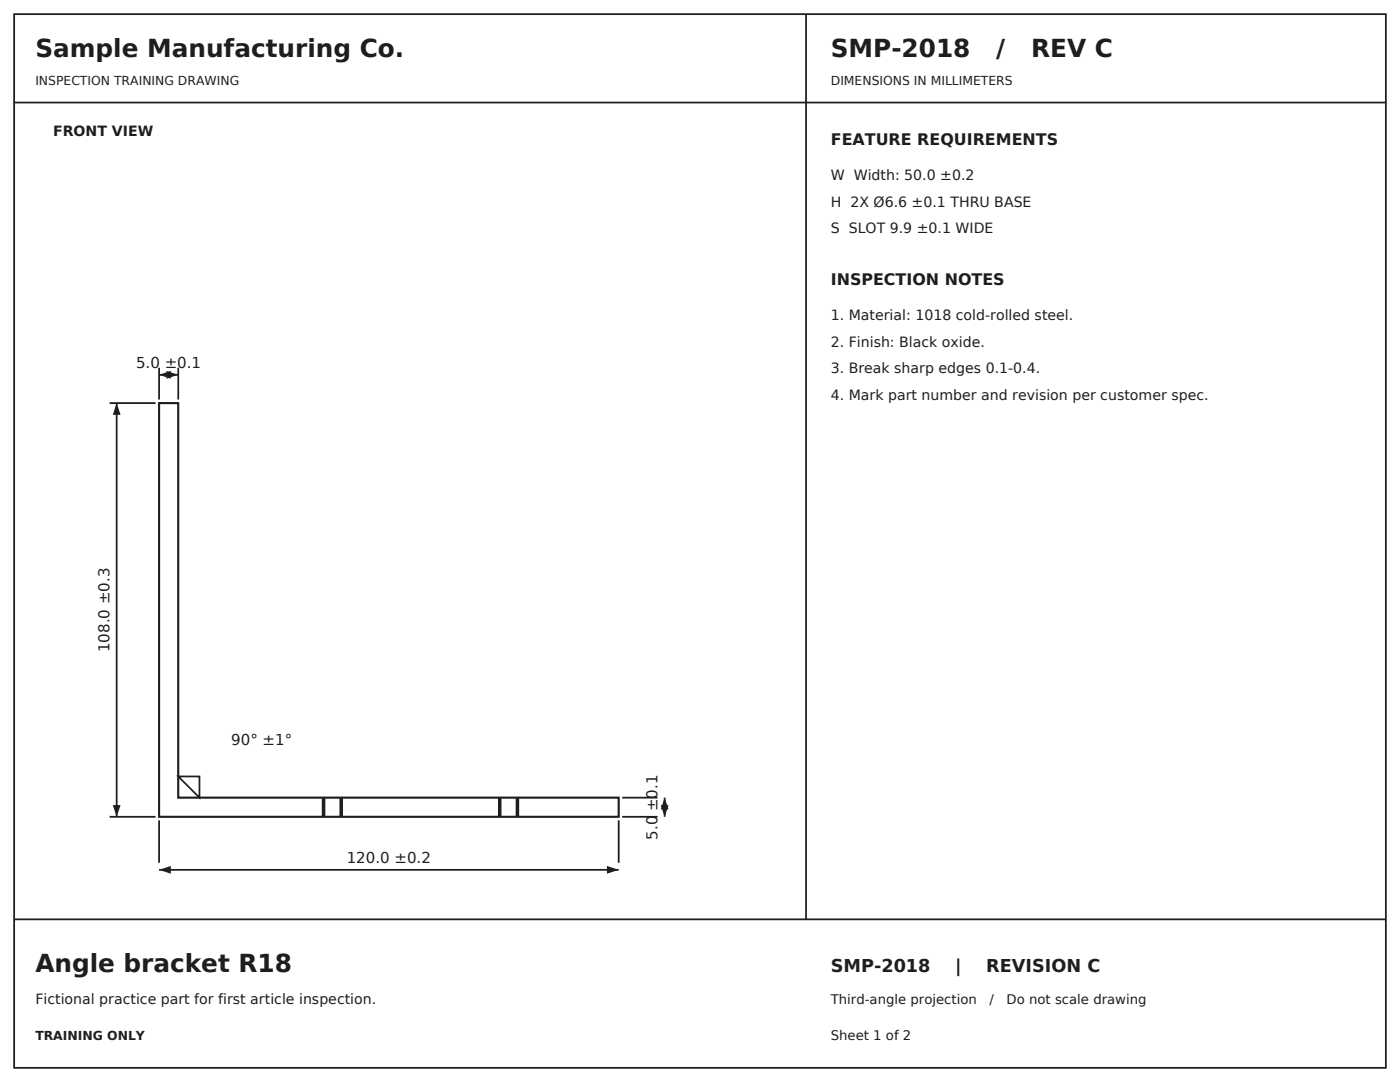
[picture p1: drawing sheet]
<svg xmlns="http://www.w3.org/2000/svg" width="279mm" height="216mm" viewBox="0 0 279 216" stroke-linecap="round" stroke-linejoin="round" font-family="sans-serif">
<defs><g id="words">
<g font-size="4.9" fill="#1a1f24">
<text x="7.1" y="11.3">Sample Manufacturing Co.</text>
<text x="165.8" y="11.3">SMP-2018</text>
<text x="198.8" y="11.3">/</text>
<text x="205.8" y="11.3">REV C</text>
<text x="7.1" y="194">Angle bracket R18</text>
</g>
<g font-size="3.5" fill="#1a1f24">
<text x="165.8" y="194">SMP-2018</text>
<text x="190.6" y="194">|</text>
<text x="196.8" y="194">REVISION C</text>
</g>
<g font-size="3.2" fill="#1a1f24">
<text x="165.8" y="28.9">FEATURE REQUIREMENTS</text>
<text x="165.8" y="56.8">INSPECTION NOTES</text>
</g>
<g font-size="3" fill="#1a1f24">
<text x="27.2" y="73.4">5.0 ±0.1</text>
<text x="21.9" y="130.1" transform="rotate(-90 21.9 130.1)">108.0 ±0.3</text>
<text x="46.2" y="148.6">90° ±1°</text>
<text x="131.2" y="167.6" transform="rotate(-90 131.2 167.6)">5.0 ±0.1</text>
<text x="69.2" y="172.2">120.0 ±0.2</text>
</g>
<g font-size="2.8" fill="#1a1f24">
<text x="10.6" y="27.2">FRONT VIEW</text>
<text x="165.8" y="36">W Width: 50.0 ±0.2</text>
<text x="165.8" y="41.3">H 2X Ø6.6 ±0.1 THRU BASE</text>
<text x="165.8" y="46.6">S SLOT 9.9 ±0.1 WIDE</text>
<text x="165.8" y="63.9">1. Material: 1018 cold-rolled steel.</text>
<text x="165.8" y="69.1">2. Finish: Black oxide.</text>
<text x="165.8" y="74.4">3. Break sharp edges 0.1-0.4.</text>
<text x="165.8" y="79.7">4. Mark part number and revision per customer spec.</text>
<text x="7.1" y="200.4">Fictional practice part for first article inspection.</text>
</g>
<g font-size="2.6" fill="#1a1f24">
<text x="165.8" y="200.4">Third-angle projection</text>
<text x="197.5" y="200.4">/</text>
<text x="200.9" y="200.4">Do not scale drawing</text>
<text x="165.8" y="207.4">Sheet 1 of 2</text>
</g>
<g font-size="2.5" fill="#1a1f24">
<text x="7.1" y="16.9">INSPECTION TRAINING DRAWING</text>
<text x="165.8" y="16.9">DIMENSIONS IN MILLIMETERS</text>
<text x="7.1" y="207.4">TRAINING ONLY</text>
</g>
</g></defs>
<path d="M2.8 2.8h273.8v210.3h-273.8zM160.9 2.8v180.6M2.8 20.5h273.8M31.7 163.7v8.5zM31.7 173.6h91.8zM123.5 163.7v8.5zM2.8 183.4h273.8" fill="none" stroke="#1a1f24" stroke-width=".35"/>
<path d="M31.7 80.4h3.9v78.8h87.9v3.8h-91.8z" fill="none" stroke="#1a1f24" stroke-width=".42"/>
<g fill="#1a1f24">
<path d="M31.7 173.6l2.4-.8v1.5z"/>
<path d="M121.1 172.8l2.4 .8-2.4 .7z"/>
</g>
<path d="M21.9 80.4h9.1zM23.3 80.4v82.6zM21.9 163h9.1z" fill="none" stroke="#1a1f24" stroke-width=".35"/>
<g fill="#1a1f24">
<path d="M22.5 160.6h1.6l-.8 2.4z"/>
<path d="M23.3 80.4l.8 2.4h-1.6z"/>
</g>
<path d="M124.2 159.2h7zM132.6 159.2v3.8zM124.2 163h7z" fill="none" stroke="#1a1f24" stroke-width=".35"/>
<g fill="#1a1f24">
<path d="M131.9 160.6h1.5l-.8 2.4z"/>
<path d="M132.6 159.2l.8 2.3h-1.5z"/>
</g>
<path d="M31.7 73.4v6.3zM31.7 74.8h3.9zM35.6 73.4v6.3z" fill="none" stroke="#1a1f24" stroke-width=".35"/>
<g fill="#1a1f24">
<path d="M31.7 74.8l2.4-.8v1.6z"/>
<path d="M33.2 74l2.4 .8-2.4 .8z"/>
</g>
<path d="M35.6 154.9h4.2v4.3z" fill="none" stroke="#1a1f24" stroke-width=".35"/>
<path d="M64.6 159.2v3.8zM68.1 159.2v3.8zM99.7 159.2v3.8zM103.3 159.2v3.8z" fill="none" stroke="#1a1f24" stroke-width=".71" stroke-linecap="butt"/>
<use href="#words"/>
</svg>
